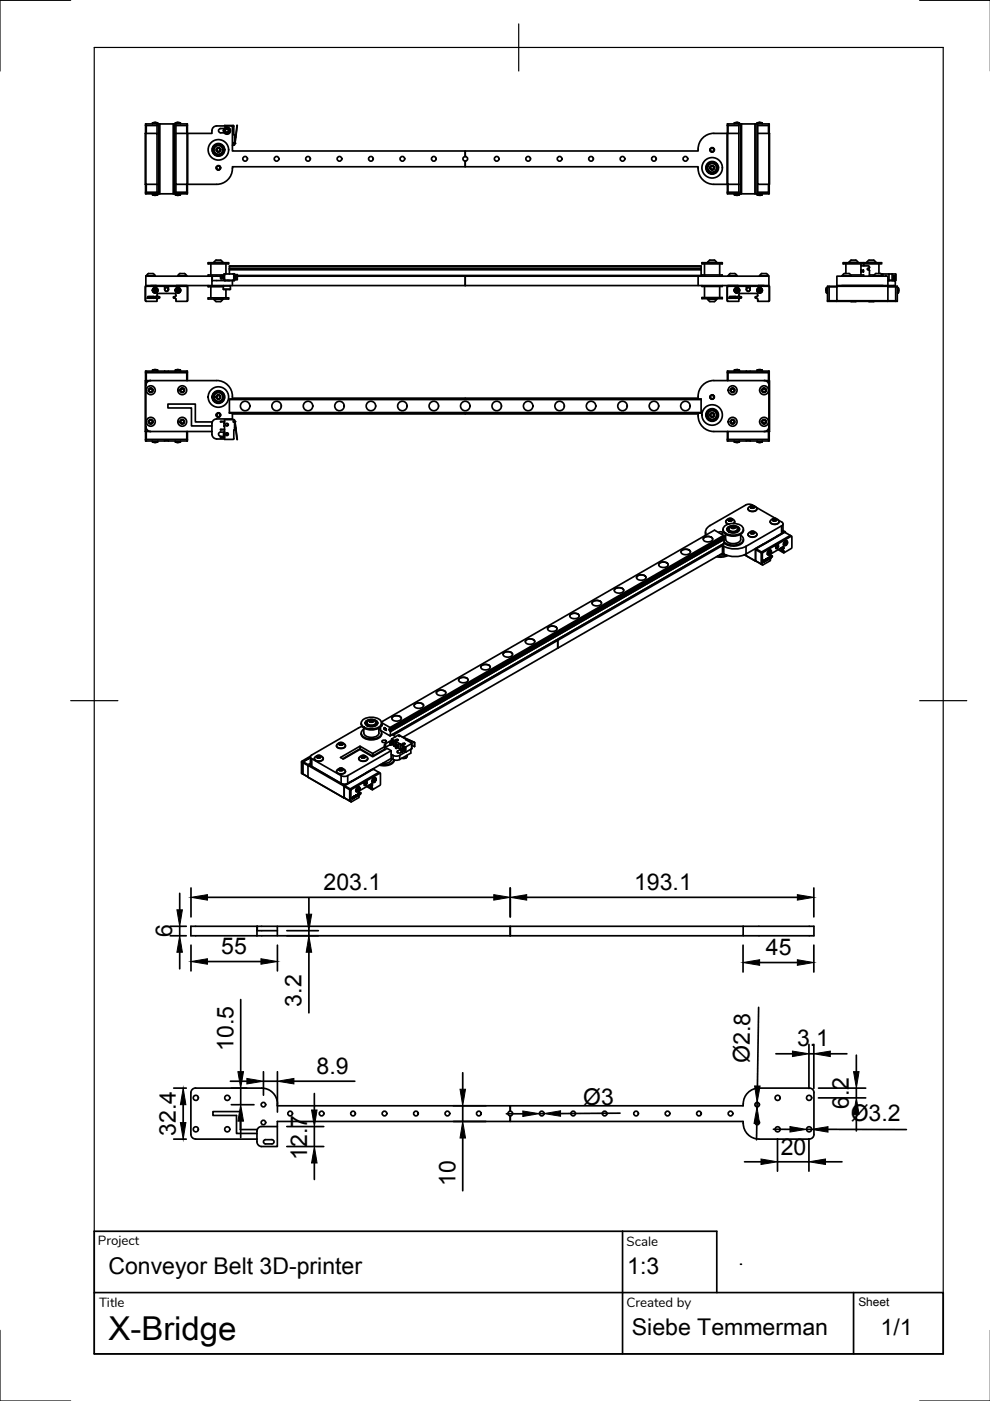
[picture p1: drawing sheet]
<svg xmlns="http://www.w3.org/2000/svg" width="210mm" height="297mm" viewBox="0 0 210 297" stroke-linecap="round" stroke-linejoin="round" font-family="sans-serif">
<defs><g id="words">
<text font-size="7" x="23" y="284">X-Bridge</text>
<g font-size="4.9">
<text x="68.6" y="188.7">203.1</text>
<text x="134.5" y="188.7">193.1</text>
<text x="36.5" y="198.7" transform="rotate(-90 36.5 198.7)">6</text>
<text x="46.9" y="202.3">55</text>
<text x="162.4" y="202.5">45</text>
<text x="63.9" y="213.4" transform="rotate(-90 63.9 213.4)">3.2</text>
<text x="169" y="221.9">3.1</text>
<text x="49.5" y="222.7" transform="rotate(-90 49.5 222.7)">10.5</text>
<text x="67.1" y="227.7">8.9</text>
<text x="158.9" y="225.4" transform="rotate(-89 158.9 225.4)">Ø2.8</text>
<text x="123.7" y="234.3">Ø3</text>
<text x="180" y="235.1" transform="rotate(-90 180 235.1)">6.2</text>
<text x="180.4" y="237.7">Ø3.2</text>
<text x="37.3" y="240.8" transform="rotate(-90 37.3 240.8)">32.4</text>
<text x="65.2" y="245.9" transform="rotate(-90 65.2 245.9)">12.7</text>
<text x="165.5" y="244.8">20</text>
<text x="96.6" y="251.5" transform="rotate(-90 96.6 251.5)">10</text>
<text x="23" y="270.1">Conveyor Belt 3D-printer</text>
<text x="133" y="270.1">1:3</text>
<text x="134" y="283">Siebe Temmerman</text>
<text x="186.7" y="283">1/1</text>
</g>
<g font-size="2.8">
<text x="20.8" y="264">Project</text>
<text x="132.9" y="264.1">Scale</text>
<text x="21" y="277.1">Title</text>
<text x="132.8" y="277.1">Created by</text>
</g>
<text font-size="2.5" x="182" y="276.8">Sheet</text>
</g></defs>
<!-- layer: Visible -->
<g fill="none" stroke="#000" stroke-width=".36">
<path d="M30.9 39.1v2h2.8M30.9 26.6h2.4M30.9 39.1h-.1v-10.8h2.5v10.8M30.9 28.3v10.8h2.4M31 26.3v2M31 39.1v2M32.3 26.1h1.1M32.3 26.1v.2M32.5 26l.5-.1 .4 .2M32.5 26h.1M32.5 26l-.2 .1M33.3 26.3v2"/>
<path d="M33.3 39.1v2M33.4 26.1v.2M33.7 26.3h-2.8v2M33.9 26.3h-.2v14.8M33.9 26.3h2.8M33.9 26.3v14.8M36.7 26.3h.2v14.8h-.2M36.7 26.3v14.8M36.9 26.3h2.8v2M37.2 26.1h1M37.2 26.1v.2M37.3 26.6h2.4"/>
<path d="M37.3 28.3h2.5M37.3 28.3v10.8h2.4v-10.8M37.3 26.3v2M37.3 39.1v2M37.3 26l.5-.1 .4 .2M37.3 26h.1M37.3 26l-.1 .1M38.2 26.1l.1 .2M39.6 26.3v2M39.6 39.1v2M39.7 39.1v2h-2.8M39.8 28.3v10.8h-.1"/>
<path d="M39.8 28.3h5.1a1.2 1.2 0 0 1 1-1.6h3.4v5.3h49.3v1.2M46.6 31.6v.4M46.6 31.6a.35 .35 0 0 0-.5 0 .35 .35 0 0 0 0 .5 .35 .35 0 0 0 .5-.1M46.6 31.6a.39 .39 0 0 0-.5-.1 .39 .39 0 0 0 0 .6 .39 .39 0 0 0 .5-.1M46.7 35.4l-.5-.2 .3 .1 .2 .3-.3 .4-.5-.2v-.4M47.5 27.2h-.7a.46 .46 0 0 0-.5 .5 .46 .46 0 0 0 .5 .5h.7M47.7 26.7h.5M49.3 35.7a3.3 3.3 0 0 1-3.4 3.4h-6.1M49.4 26.6l-1.8 .1M49.4 26.6l.2 .2M49.6 26.8v1.7l.1 .2M49.7 30.4l.6-3.8-.6 3.8"/>
<path d="M49.7 28.7v1.9l-.4 .2M49.7 28.8l.3 .1-.1 .2-.2 .1M49.7 28.7h.1M98.6 34.2v1.2h-49.3v.4M98.6 34.2v1.2h49.4v.4M98.6 33.2a.5 .5 0 0 0-.5 .5 .5 .5 0 0 0 .5 .5M98.6 33.2a.5 .5 0 0 1 .5 .5 .5 .5 0 0 1-.5 .5M148 35.7a3.3 3.3 0 0 0 3.4 3.4h2.9M151.2 31.5l.2 .5-.4 .2-.4-.2-.1-.4M151.2 31.5l-.3-.1 .5 .1M151.3 35.4v.4M151.3 35.4a.36 .36 0 0 0-.6 0 .36 .36 0 0 0 .1 .5 .36 .36 0 0 0 .5-.1"/>
<path d="M151.3 35.4a.39 .39 0 0 0-.6-.1 .39 .39 0 0 0 0 .6 .39 .39 0 0 0 .6-.1M151.3 28.3h2.9M151.4 28.3a3.4 3.4 0 0 0-3.4 3.7h-49.4v1.2M154.2 28.3h2.5v10.8M154.2 28.3v10.8M154.2 39.1v2h2.8M154.2 26.6h2.5M154.3 28.3v10.8h2.4M154.3 26.3v2M154.3 39.1v2M155.7 26.1h1.1M155.7 26.1v.2"/>
<path d="M155.8 26l.5-.1 .5 .2M155.8 26h.1M155.8 26l-.1 .1M156.7 26.3v2M156.7 39.1v2M156.8 26.1v.2M157 26.3h-2.8v2M157.2 26.3h-.2v14.8M157.2 26.3h2.9M157.2 26.3v14.8M160.1 26.3h.2v14.8h-.2M160.1 26.3v14.8"/>
<path d="M160.3 26.3h2.8v2M160.5 26.1h1.1M160.5 26.1v.2M160.7 26.6h2.4M160.7 28.3h2.5v10.8h-.2M160.7 28.3v10.8h2.3v-10.8M160.7 26.3v2M160.7 39.1v2M160.7 26l.5-.1 .4 .2M160.7 26h.1M160.7 26l-.2 .1M161.6 26.1v.2"/>
<path d="M162.9 26.3v2M162.9 39.1v2M163.1 39.1v2h-2.8M30.9 40.8h2.4M31 58.5h1.9M31 58.5v.1M31 58.5a1.2 1.2 0 0 1 1.9 0M32.3 41.1v.2M32.3 41.3h1.1M32.3 41.3l.5 .1 .5-.1M32.9 58.5v.1M33.3 41.3h.1"/>
<path d="M33.4 41.3h-.1M33.4 41.1v.2M33.7 41.1h.2M33.9 41.1h2.8M37.2 41.1v.2M37.2 41.3h1M37.2 41.3l.4 .1 .5-.1M37.3 40.8h2.4M37.7 58.5h1.9M37.7 58.5v.1M37.7 58.5a1.2 1.2 0 0 1 1.9 0M38.1 41.3h.1"/>
<path d="M38.2 41.3h-.1M38.3 41.1l-.1 .2M39.6 58.5v.1M44.1 55.7h4.4v.3h-4.4zM44.7 56v2.3M44.9 59.5v-.9h-14v1.9M44.9 58.6h.1M45.8 55.1h1M45.8 55.2l-.4 .4M46.8 58.6h-1.8l-.1 .6M46.8 55.2l.5 .4M47.2 55.6l-1.8 .1"/>
<path d="M47.2 55.6v.1M47.5 59.1v.3h2.2v-1.3h-.1v1.3M47.5 58.3h-3.4v.3M47.6 58.4l-.8 .1 .1 .6h.7M47.6 58.1v1.3M47.7 59.4v.1M47.7 59.5h-2.8v1M47.9 56v2.1M48.2 59.4l-.5 .1M48.2 59.5h1.1M48.2 59.4v.1M48.5 59.4v.1"/>
<path d="M48.6 56.9v.3M48.6 56.9v-.5h100.1v.5M48.6 57.2v.9M48.6 56.5h100.1M48.6 56.9h100.1M48.6 57.2h100.1M49.3 59.4v1.1M49.4 58.1h.3M49.4 59.4h.3M49.6 58.1h-2.1v.3M49.7 58.2h.5v1.1M49.7 58.4l.3 .1v.5l-.3 .1"/>
<path d="M50.2 58.2l.1 1.1h-.6M50.3 58.6h48.3v1.9M50.3 58.4h98.4M148 58.6h-49.4v1.9M148.7 56.9v.3M148.7 57.2v1.2M148.7 58.4v.2M148.8 58.6v-.3h4.3v.3M148.8 55.7h4.3v.3h-4.3zM149.4 56v2.3M150 55.7h1.9M150.5 55.1h1"/>
<path d="M150.5 55.2l-.4 .4M151.5 55.2l.4 .4M152.6 56v2.3M154.2 40.8h2.5M155.7 41.1v.2M155.7 41.3h1.1M155.7 41.3l.4 .1 .5-.1M155.8 58h-.1a1.09 1.09 0 0 0-1.3 .5M155.8 58l.5 .5M156.3 58.5l-1.9 .1M156.3 58.5v.1M156.6 41.3h.1"/>
<path d="M156.8 41.3h-.2M156.8 41.1v.2M157 41.1h.2M157.2 41.1h2.9M160.5 41.1v.2M160.5 41.3h1.1M160.5 41.3l.5 .1 .5-.1M160.7 40.8h2.4M161 58.5h1.9M161 58.5v.1M161.5 41.3h.1M161.5 58h1"/>
<path d="M161.5 58l-.4 .5M161.6 41.3h-.1M161.6 41.1v.2M162.5 58l.5 .5M162.9 58.5v.1M178.6 58.5h1.9M178.6 58.5v.1M178.8 55.7h8.1v.3h-8.1zM179.3 56v2M180 55.7h1.9M180.4 58.3h2.7v.3M180.4 55.1h1"/>
<path d="M180.5 58.5v.1M180.5 55.2l-.5 .4M180.5 58.4a1.24 1.24 0 0 0-1.9 .1M181.5 55.1l.4 .5M182.5 57.2h.3l-.2 .1v.3l.2 .1h-.3M182.5 56.4h1.7l.2 .3-.2 .2M182.5 56v2.3M183 57.3l.1-.1v.5zM183.1 55.7l.1 .7M184.1 56.9l-.2 .1 .3 .2M184.2 57.2h.1M184.2 57.2l.2 .1-.1 1.1-.1 .2"/>
<path d="M184.2 56.9h-.1M184.2 55.2l-.4 .4M184.3 55.1h1M184.3 58.3h1M185.2 58.5v.1M185.2 55.2l.5 .4M185.7 55.6l-1.9 .1M185.7 55.6v.1M186.4 56v2M186.8 58.1h.3M187.1 58.4a1.25 1.25 0 0 0-1.7-.1l-.1 .2M187.8 58.6v-.2l.1 .2"/>
<path d="M187.8 58.5h.1M188.3 59.4h1.6v-1.3h-.8v1.3M188.3 59.5h1.5v1h-1.5M188.4 59.4v.1M188.5 59.4l-.1 .1M188.5 59.4v.1M188.5 58.1h-1.4v.5l-1.9-.1M189.1 58.1h-.6v1.3M189.2 59.4v.1M189.4 59.4v.1M189.5 58.4l.1 .7zM189.5 59h.1"/>
<path d="M189.5 58.5h.1M189.5 59.4v.1M189.6 59.4v.1M189.7 59.4v.1M189.8 59.4h.1M189.9 58.2v1.1M30.9 79h8.8M31 63.9l-.2-.1v-3.1l.1-.2h8.8l.1 .2v3.1l-.2 .1M31 78.7v2M31.3 63.2h.1M31.4 62.9l.2 .1 .1-.1-.1 .3h-.1v-.1l-.2 .1M31.5 62.9h-.2v.3"/>
<path d="M31.5 62.9h.1M31.7 63.2v-.3h.2l-.1 .3M31.7 63.2h.1M31.9 62.9h.1M31.9 62.9l.1 .3 .1-.1 .1 .1 .2-.3M31.9 60.5h66.7M32.3 78.5h1.1M32.3 78.5l.5-.2 .6 .2M32.3 78.5v.2M32.4 62.9h-.1l-.1 .2 .1-.2h-.2l-.1 .2v-.2M32.4 62.9h.1M32.4 63.2h.1"/>
<path d="M32.5 61.5h.3v-.3h.2v.3h.3v.1h-.3v.4h-.2v-.4h-.3zM32.6 62.9l-.1 .3h-.1M32.6 62.9h-.2v.3M32.6 62.9h.1M32.6 63.2h.1M33 62.9l-.1 .3-.2-.2v.2h-.1M33 63.2h.1M33 62.9h-.1v.2l-.3-.2v.3M33 62.9h.1M33.3 62.7l.2-.5h3.6l.2 .5M33.3 62.7l.6 .3v.1l-.2 .1M33.4 78.5v.2"/>
<path d="M33.7 63.2l-.4 .2M34.9 61.4v-.7h-3.9l-.1 .1v3l.1 .1h2.3v-.5M34.9 60.7h4.7l.1 .1v3l-.1 .1h-2.3v-.5l-.4-.2M34.9 78.7h4.8v2M34.9 78.7h-4v2M34.9 78.7v.2h.8v-.2M34.9 61.4a.39 .39 0 0 0 .4 .4 .39 .39 0 0 0 .4-.4M35.7 60.7v.7M37.2 78.5h1M37.2 78.5l.4-.2 .6 .2M37.2 78.5v.2M37.3 62.7l-.5 .3v.1l.2 .1"/>
<path d="M37.3 62.7h.1M37.3 61.5h.3v-.3h.2v.3h.3v.1h-.3v.4h-.2v-.4h-.3zM38.2 78.5l.1 .2M39.6 78.7v2M44.1 63.1h4.4v.3h-4.4zM44.1 60.5v.3h3.2M44.7 60.8v2.3M45.3 63.4l.5 .5M45.4 63.5h1.8M45.4 63.4v.1M45.8 64h1M47.2 63.4l-.4 .5"/>
<path d="M47.2 63.4v.1M47.3 60.6h1.6M47.3 61.3h1.6M47.3 60.6v.7M47.4 60.5l-.1 .1M47.9 61.4v1.7M48.8 60.5l.1 .1M48.9 60.6v.7M98.6 60.5h63.4M148 60.5v-1.9h15v1.9M148.8 63.1h4.3v.2h-4.3zM148.8 60.5v.2h4.3v-.2"/>
<path d="M149.4 60.7v2.4M150 63.4l1.9 .1zM150 63.4l.5 .5M150.5 64h1M150.5 63.3l.1 .1M150.7 63.3l-.1 .1 .4-.1M151.4 63.3h.1M151.5 63.4h-.2M151.5 63.3l-.5 .1M151.5 63.4h.1M151.5 63.4h-.1M151.9 63.4l-.4 .5"/>
<path d="M152.6 60.7v2.4M154.2 79h8.9M154.3 63.9l-.1-.1v-3.1l.1-.2h8.7l.2 .2v3.1l-.3 .1M154.3 78.7v2M154.6 63.2h.1M154.7 62.9h.3M154.7 62.9l-.1 .3M154.9 63.2l-.2-.1v.1h-.1M154.9 63.2h.1M155 62.9v.3h-.2M155.1 62.9h-.1M155.1 63.2h-.1"/>
<path d="M155.1 62.9h.1v.3h-.2zM155.3 62.9h.1v.2v-.2h.2v.2v-.2h.2l-.2 .3-.1-.1-.2 .1zM155.7 78.5h1.1M155.7 78.5l.4-.2 .7 .2M155.7 78.5v.2M155.7 63.2h.2l.1-.3h-.2v.3M155.8 63.2h.1M155.8 61.5h.3v-.3h.2v.3h.3v.1h-.3v.4h-.2v-.4h-.3zM156 63.2h-.1M156.3 62.9h.1M156.3 62.9l-.1 .2-.2-.2-.1 .3M156.3 62.9v.3l-.2-.2-.1 .2h-.1"/>
<path d="M156.3 63.2h.1M156.7 62.7l.2 .2M156.8 78.5v.2M156.9 62.9l.3 .1v.1l-.2 .1M156.9 63.2h.1M156.9 63.2h-.1M158.2 61.4v-.7h-3.9l-.1 .1v3l.1 .1h2.4v-.5l.1-.2M158.2 60.7h4.7l.2 .1v3l-.2 .1h-2.2l-.1-.5-.3-.2M158.2 78.7h4.9v2M158.2 78.7h-4v2M158.2 78.7v.2h.8v-.2M158.3 61.4a.39 .39 0 0 0 .4 .4 .39 .39 0 0 0 .3-.4"/>
<path d="M159 60.7v.7M160.5 78.5h1.1M160.5 78.5l.5-.2 .6 .2M160.5 78.5v.2M160.6 62.7l.1-.3-.2-.2h-3.7l-.1 .2v.3M160.6 62.7l-.5 .3v.1l.2 .1M160.7 61.5h.3v-.3h.1v.3h.4v.1h-.4v.4h-.1v-.4h-.3zM161.6 78.5v.2M162.9 78.7v2M175.2 61v1.1M175.2 61l-.1 .4 .1 .7M175.2 61h.3"/>
<path d="M175.2 62.1h.3M175.5 60.7h.3v3.2h-.3zM175.5 60.8h1.9M175.5 63.8h1.9v.1M175.8 63.9h14.1M177.4 60.5v-1.9h10.9v1.9M177.4 60.5v.2h-1.6M177.4 60.5h10.9M180.4 63.9h.1M180.4 64h1M181.6 63.9h-.1M184.2 63.9h.1"/>
<path d="M184.3 64h1M185.3 63.9h.1M188.3 60.5v.2h1.6M188.3 60.6h1.3M188.3 60.8h1.9M189.5 60.5l.1 .2M189.9 60.7h.3v3.2h-.3zM190.2 63.8h-12.8v-3.1h10.9v3.2M190.2 61h.3M190.5 61v1.1M190.5 61l.1 .4-.1 .7M190.5 62.1h-.3"/>
<path d="M30.9 91.5v2h4.8M30.9 93.2h8.8M30.9 80.7h-.1v10.8h1.1M30.9 90.5a1.01 1.01 0 0 0 1.1 1M31 91.5v2M31.9 80.7h-1v10.8M31.9 80.7h14a3.4 3.4 0 0 1 3.4 3.7h49.3v.2v-.2h49.4a3.4 3.4 0 0 1 3.4-3.7h11.6M31.9 91.5h13M32 80.7a1.01 1.01 0 0 0-1.1 1M32.3 93.5v.2M32.3 93.7h1.1M32.3 93.7l.5 .1 .6-.1"/>
<path d="M33.4 93.5v.2M34.9 93.5v-.2h.8v.2M35.6 85.7h5.8v3.8h3.6l-.1 .8h-4.3v-3.8h-5zM37.2 93.5v.2M37.2 93.7h1M37.2 93.7l.4 .1 .6-.1M38.3 93.5l-.1 .2M39.6 91.5v2M39.7 91.5v2h-4M44.9 90.3v1.8a1.01 1.01 0 0 0 1 1h1.7M46.7 87.8l-.5-.2 .3 .1 .2 .3-.3 .4-.5-.1v-.5M46.8 92.5h.8"/>
<path d="M46.9 92.7l-.1 .1h.8M46.9 91l-.1 .1h.8M46.9 89.3l-.1 .1h.8M47.5 92.3l.1 .1M47.5 91.8v.5M47.5 91.6l-.1 .5 .1 .4M47.5 91.8l.1-.2h-.8a.44 .44 0 0 0-.5 .5 .44 .44 0 0 0 .5 .4M47.5 92.4h.1M47.5 91.7h.1M47.5 90.4h.1M47.5 89.8h.1M47.6 91.7l-.1 .6"/>
<path d="M47.6 89.7v.7M47.6 90.4v1.3M47.6 92.4l.1 .8h1.7M47.6 92.7l-.7 .1M47.6 91l-.7 .1M47.6 89.3l-.7 .1M47.6 92.4h-.1l.1 .1M47.6 89h2.1v2l-.1 .2M47.7 88.9l-.1 .9M48.6 84.6h100.1v3h-100.1zM48.6 84.7h100.1M48.6 87.5h100.1"/>
<path d="M49.3 88.8h-3.4a1.01 1.01 0 0 0-.9 .7M49.6 91.3v1.7M49.6 93l-.2 .2M49.7 90.6l.2 .1M49.8 91l-.1 .1M49.8 89.3l.5 3.9-.6-3.8M50 90.7l-.1 .2h-.2M151.4 84l-.5-.2 .3 .1 .2 .2-.1 .3-.3 .2-.4-.2-.1-.4M154.2 91.5v2h4.8M154.2 93.2h8.9M154.3 91.5v2M155.7 93.5v.2"/>
<path d="M155.7 93.7h1.1M155.7 93.7l.4 .1 .7-.1M156.8 93.5v.2M158.2 93.5v-.2h.8v.2M160.5 93.5v.2M160.5 93.7h1.1M160.5 93.7l.5 .1 .6-.1M161.6 93.5v.2M162 80.7a1.01 1.01 0 0 1 1 1M162.9 91.5v2M163 90.5a1.01 1.01 0 0 1-1 1M163 80.7h.2v10.8h-11.9a3.4 3.4 0 0 1-3.3-3.7h-49.4v-.2v.2h-49.3v1.2"/>
<path d="M163 80.7v10.8M163.1 91.5v2h-4.1M139.7 119.7a1.16 1.16 0 0 1 2 0M139.7 119.5a1.25 1.25 0 0 1 2 .2 1.16 1.16 0 0 1-2 0zM144.4 117a1.16 1.16 0 0 1 2 0M144.5 116.8a1.25 1.25 0 0 1 1.9 .2 1.16 1.16 0 0 1-2 0zM149.1 114.3a1.16 1.16 0 0 1 2 0M149.2 114.1a1.25 1.25 0 0 1 1.9 .2 1.16 1.16 0 0 1-2 0zM149.6 112.8v.7M152.3 112.9l.7-.1 .2 .3-.2 .1M153.2 115.7l-34.9 20.1v1.6M153.3 112.2a1.5 1.5 0 0 0 1.6 1.4 2.62 2.62 0 0 0 2.7-.8v-.4"/>
<path d="M153.4 114.1l-70.7 40.8M153.4 113.9l-.1 .2-.1-.1M153.4 113.5l-70.7 40.7M153.4 114.2l.1 1M153.5 117.5l-.3-.2-34.9 20.1M153.5 115.8l-.3-.1v1.6M153.5 117.5a5.2 5.2 0 0 0 4.7 0M153.5 115.8a5.2 5.2 0 0 0 4.7 0M153.5 113.9l-70.7 40.7M153.5 111.7a3.1 3.1 0 0 1 3.9 0l.2 .3a1.76 1.76 0 0 1-2.1 1.5 1.76 1.76 0 0 1-2.2-1.5zM153.5 113.9l-.1-.4-1.9-1.1-70.6 40.7M153.5 115.2l-.1 .1"/>
<path d="M153.5 115.2l-70.8 40.8M153.5 113.7l-70.7 40.7M153.5 113.9h.1M153.5 117.5l-.9 .1M153.8 113.3v1M153.9 113.5l-.4 .3M153.9 110.6v.3l.5 .2M154 117.7l-1.1 .2h-.7M154.2 111.9a1.66 1.66 0 0 1 2.6 .3 1.55 1.55 0 0 1-2.7 0zM154.3 117.8l-1.4 .3-1-.1M154.4 110.1l.5-.1 .3 .2-.5 .2zM154.5 110l.4-.1 .4 .4-.6 .2-.4-.2z"/>
<path d="M154.5 112.2a1.06 1.06 0 0 0 .9 .6 1.06 1.06 0 0 0 1-.6M154.5 112.1v.2M154.5 111.7l-.4 .6M154.5 112.1a.96 .96 0 0 0 1.5 .6l.3-.2 .1-.4M154.5 110.1v.3h.5M154.5 111.7h.1M154.6 112l-.1 .2a1.14 1.14 0 0 0 1.9 0l-.1-.2M154.6 112a1.05 1.05 0 0 1 1.7 0M154.9 110a.19 .19 0 0 1 .3 .1 .19 .19 0 0 1-.1 .3M154.9 110l-.4 .1-.1 .2 .2 .1M154.9 110v.3M155.1 111.6l.5-.1 .3 .4-.6 .2-.3-.2z"/>
<path d="M155.2 111.6v.4h.5M155.2 111.5a.91 .91 0 0 0-1 .8 1.52 1.52 0 0 0 2.5 0 .91 .91 0 0 0-1-.8M155.5 111l.2-.2a.89 .89 0 0 0-.6-.9 .89 .89 0 0 0-1 .3l-.2 .5 .6 .4M155.6 111.6l.2 .1-.1 .2M155.6 111.6h-.4l-.1 .3 .1 .1M155.6 111.6v.3M155.6 111.6h-.4l-.1 .2 .3 .2 .3-.1M155.8 110.6l-.2 .4M156.3 111.7l.5 .6M156.4 112.1v.2M157 113.3l.1 1a1.92 1.92 0 0 1-3.2 .3v-.3M157.1 113.5a.93 .93 0 0 1 .5 1 .93 .93 0 0 1-.7 .8 3.2 3.2 0 0 1-3.4-.4"/>
<path d="M157.6 112.2v.2M157.6 114.3v.3M157.6 114.6a1.95 1.95 0 0 1-2.2 1.2 2.63 2.63 0 0 1-1.9-.7M158.6 113.3a1.06 1.06 0 0 0 .9 .6 1.06 1.06 0 0 0 1-.5M158.6 107.9a1.06 1.06 0 0 0 .9 .6 1.06 1.06 0 0 0 1-.6M158.8 112.9a.99 .99 0 0 1 1.7 .4 1.14 1.14 0 0 1-1.9 0zM158.8 107.5a.99 .99 0 0 1 1.7 .4 1.14 1.14 0 0 1-1.9 0zM159.2 112.7l.5-.1 .3 .4-.6 .2-.3-.2zM159.2 107.3l.5-.1 .3 .4-.6 .2-.3-.2zM159.3 112.8v.3h.4M159.3 107.7h.4M159.3 107.3v.3"/>
<path d="M159.3 112.8l.3-.1 .3 .2M159.3 112.8v.3h.5M159.3 107.3h.3l.3 .1M159.3 107.3v.3h.5M159.6 112.7l.3 .2M159.6 112.7l-.3 .1-.1 .2 .1 .1M159.6 107.3l.3 .1M159.6 107.3l-.4 .1v.2l.1 .1M159.6 107.3v.3M159.6 112.7v.3M159.7 107.2l-.2-.1a1.57 1.57 0 0 0-1.4 0l-7.6 4.3a1.45 1.45 0 0 0-.7 2M159.9 112.9l-.1 .2"/>
<path d="M159.9 107.4l-.1 .3M159.9 107.4l-.1 .2M160.1 116.4h.1M160.2 118.9l-2.3-1.3 2.4 1.4M160.2 116.5l.1-.1 1.4 .8M160.2 118.9l.1 .1M160.3 119l1.1 .6M160.3 107.6l4.1 2.3M160.5 107.9h.1M160.5 113.3v.1M161.4 119.6l.2 .1M161.6 117.3l-1.4-.8v2.4l1.2 .7"/>
<path d="M161.9 119.2l.1-.1zM161.9 119.1v.1M161.9 118.8l.1 .1M162 118.9l-.1 .2M162 119.1h.1M162 118.9v.1zM162 118.8v.1M162 118.8h.1M162.1 118.8l-.2 .1M162.1 118.8h.1M162.1 119l-.1 .1M162.1 118.9v.1"/>
<path d="M162.1 118.9h-.1h.1M162.1 119h.1M162.1 119h-.1M162.2 118.7l-.1 .3 .1-.2M162.2 119h.1M162.2 118.7h.1M162.2 118.9v.1M162.2 118.7l-.1 .1M162.2 118.9h.1M162.3 118.9v-.3v.3M162.3 118.9h.1M162.3 118.7l-.1 .2"/>
<path d="M162.3 118.6h.1M162.3 118.6l-.1 .1M162.4 118.6v.3M162.5 118.5l-.1 .1M162.5 118.5h.1M162.5 118.5v.2M162.5 118.6l-.1 .2 .1-.2v.2M162.6 118.5v.2M162.6 118.5h-.1M162.6 118.5h.1M162.6 118.5v.2v-.2M162.7 118.4l-.2 .4z"/>
<path d="M162.7 117.5l.2 .2M162.7 117.6h.1M162.7 118.6v.1M162.7 118.4h.1M162.7 118.4l-.1 .1M162.7 118.6h.1M162.8 118.4l-.1 .2M162.8 118.6v-.2v.2M162.8 118.6h.1M162.8 118.3h.1M162.8 118.3v.1M162.9 118.3l-.1 .1"/>
<path d="M162.9 118.5l-.1 .1M162.9 118.5h.1M162.9 118.3h.1M162.9 118.3l-.1 .3M162.9 118.3v.2M162.9 118.2l.1 .2v-.2l-.1 .1M163 116.9l.2-.2 .3 .1a.59 .59 0 0 1-.6 .8zM163 118.5l-.1-.2v.2M163.1 118.2l-.1 .2M163.1 117.3l.1 .1M163.1 118.2l-.1 .3 .1-.3M163.1 118.4h.1"/>
<path d="M163.1 118.1v.1M163.2 116.9l.1-.1v.3l.2-.1-.3 .6v-.2h-.3l.3-.2zM163.2 118.2h-.1M163.2 118.1l-.1 .1M163.2 118.3l-.1 .1M163.2 118.3v.1M163.2 117.5h.1M163.2 117.1h.1M163.2 117.2l.1 .1M163.3 110.6v.1M163.3 116.6l.2 .1M163.3 117.8l.3 .1-.1 .1"/>
<path d="M163.3 117.7l.4 .2M163.3 117.9h.1M163.4 117.9h.1M163.4 117.9l.1 .1M163.4 117.1h.1M163.4 116.7a.54 .54 0 0 0-.6 .2 .54 .54 0 0 0 .1 .7M163.5 118.2l-.1 .3M163.5 110.2a.99 .99 0 0 1 1.7 .4 1.14 1.14 0 0 1-1.9 0zM163.6 118.2h-.1M163.6 117.9h.2l-.2 .2M163.9 110l.5-.1 .3 .4-.6 .2-.3-.2zM164 110.1v.3"/>
<path d="M164 110v.3h.5M164.3 110l.3 .2M164.3 110l-.3 .1-.1 .2 .6 .1M164.3 110v.3M164.3 110h-.3M164.3 110l.3 .1M164.5 115.8l.2-.2 .2 .1-.1 .4-.3 .2M164.6 110.2l-.1 .2M164.6 110.1l-.1 .2M164.8 115.6v.3l-.3 .3M164.8 113.7l-4.5 2.6-.1 2.6 .1 .1M164.9 115.7l-.1 .4-.3 .2"/>
<path d="M164.9 115.2l-.5 .3 .1 .1M165 116.5l1.2 .7M165 115.3v.7l-.2 .3h-.3v-.7l-2.8 1.6-.1 2.5 1.7-.8v-.4M165 115.3l2.9-1.6v2.4l-1.7 1.1v-.4h-.2M165 115.3l-.1-.1v.6M165 110.3l.7 .4M165.1 116.5l.7 .4M165.2 110.6a1.04 1.04 0 0 1-.9 .6 1.04 1.04 0 0 1-1-.5M165.4 116.3l.5 .3M165.7 113.1l-7.5 4.4M165.7 111.5l-7.5 4.3M165.7 110.7l.3 .4-.3 .4"/>
<path d="M165.9 116.6l.3-.4-.1-.3-2.6 1.5-.2 .5M165.9 116.6l-.1 .2h.2M166 112.5l.4 .2M166 116.8h.1M166 111.1v1.6M166 112.7l-.3 .4M166 115.9l.2 .1M166.1 115.6l.2 .1M166.1 115.6h.1M166.4 114.9l.2-.1h.3a.59 .59 0 0 1-.6 .8zM166.5 115.3l.1 .1M166.5 112.9l-.1-.2-1.5 1"/>
<path d="M166.6 114.9h.1l.1 .3 .1-.2-.3 .6v-.2l-.3 .1 .3-.3zM166.6 115.5h.1M166.6 115.1l.2 .1M166.6 115.2l.2 .1M166.7 114.6l.2 .2M166.7 114.6h.1M166.8 115.1h.1M166.9 114.7a.54 .54 0 0 0-.7 .3 .54 .54 0 0 0 .1 .7M167.6 113.5l-6.1 3.5-.1 2.6 .3 .2M167.6 113.5l-1.2-.7-6.1 3.6M167.6 113.5l.2 .2M106.7 138.7a1.16 1.16 0 0 1 2 0"/>
<path d="M106.7 138.5a1.25 1.25 0 0 1 2 .2 1.16 1.16 0 0 1-2 0zM111.4 136a1.16 1.16 0 0 1 2 0M111.5 135.8a1.25 1.25 0 0 1 1.9 .2 1.16 1.16 0 0 1-2 0zM116.1 133.3a1.16 1.16 0 0 1 2 0M116.2 133.1a1.25 1.25 0 0 1 1.9 .2 1.16 1.16 0 0 1-2 0zM118.3 137.4v-1.6l-.3-.2 .3 .2-34.9 20.1 .5 .3M118.3 137.4l-32.9 18.9M120.8 130.6a1.16 1.16 0 0 1 2 0M120.9 130.4a1.25 1.25 0 0 1 1.9 .2 1.16 1.16 0 0 1-2 0zM125.5 127.9a1.16 1.16 0 0 1 2 0M125.6 127.7a1.25 1.25 0 0 1 1.9 .2 1.16 1.16 0 0 1-2 0zM130.2 125.2a1.16 1.16 0 0 1 2 0"/>
<path d="M130.3 125a1.25 1.25 0 0 1 1.9 .2 1.16 1.16 0 0 1-2 0zM135 122.5a1.16 1.16 0 0 1 2 0M135 122.2a1.25 1.25 0 0 1 2 .2 1.16 1.16 0 0 1-2 0zM71.4 158.1a1.03 1.03 0 0 0 .9 .6 1.03 1.03 0 0 0 .9-.6M71.6 157.7a.99 .99 0 0 1 1.6 .4 1.14 1.14 0 0 1-1.8 0zM71.9 157.7l.5-.2 .3 .3-.5 .1zM71.9 157.5l.5-.1 .4 .4-.6 .2-.4-.2zM72 157.9h.5M72 157.6v.3M72.4 157.5v.1a.18 .18 0 0 1 .3 .1 .18 .18 0 0 1-.1 .2M72.4 157.5l-.4 .1v.3M72.4 157.5v.3"/>
<path d="M76.3 158.2l-4.1 2.4 .6 .3 3.5-2 2.7 1.6 3.1-1.8 .8 .5M76.3 158.8l-3.6 2.1M76.6 153.3v.2M76.6 155.4v.2M76.6 155.6a1.91 1.91 0 0 0 2.2 1.3 1.91 1.91 0 0 0 2.1-1.3M76.6 153.5a1.91 1.91 0 0 0 2.2 1.3 1.91 1.91 0 0 0 2.1-1.3M76.8 154l-10.7 6.1M76.8 152.8a3.1 3.1 0 0 1 3.9 0l.2 .3a1.76 1.76 0 0 1-2.1 1.4 1.76 1.76 0 0 1-2.2-1.4zM77.1 154.4v1M77.1 154.6a.91 .91 0 0 0-.5 .9 .91 .91 0 0 0 .6 .8 2.88 2.88 0 0 0 3.7-.7l-.2-.7-.3-.3M77.2 155.4a1.92 1.92 0 0 0 3.1 .3v-.3M77.5 153a1.66 1.66 0 0 1 2.6 .3 1.55 1.55 0 0 1-2.7 0z"/>
<path d="M77.8 153.3a1.04 1.04 0 0 0 .9 .5 1.04 1.04 0 0 0 1-.5M77.8 153.2v.1M77.8 152.8l-.4 .5M77.8 153.2a.96 .96 0 0 0 1.5 .6l.3-.2 .1-.4M77.8 152.8h.1M78 152.9a.99 .99 0 0 1 1.7 .4 1.14 1.14 0 0 1-1.9 0zM78.4 152.8l.5-.2 .2 .3-.5 .2zM78.4 152.7l.5-.1 .3 .3-.6 .2-.3-.2zM78.5 152.6a.91 .91 0 0 0-1 .8 1.52 1.52 0 0 0 2.5 0 .91 .91 0 0 0-1-.8M78.8 152.7h.1a.17 .17 0 0 1 .2 .1 .17 .17 0 0 1-.1 .2h-.5v-.3M78.8 152.7h-.3l-.1 .2 .1 .1M78.8 152.7v.3"/>
<path d="M79 159.8l2.5-1.5v.6l-2.5 1.4zM79 159.8l-2.7-1.6v.6l2.7 1.5M79.6 152.8h.1M79.7 152.8l.4 .5M79.7 153.2v.1M80.3 154.4v1M80.5 154.2l.2 .1M80.7 154.1l.1 .8 1.9 1.1 .1-.9-.1-.2M80.9 153.8l.1-.1-.1 .1M80.9 153.2l1.8 1 .1 .4M80.9 153.3v.2M80.9 155.4v.2"/>
<path d="M80.9 153.6l.1 .2-.1 .1M81 157.1l.6-.2 .3 .3-.6 .2zM81 153.8h-.2M81.5 154.3v.3v-.3l.2 .1M81.5 154.3l.1 .2M81.5 154.5l.2 .2M81.6 158.9h.1M81.7 154.7l-.2-.1 .2 .1M81.8 158.4l-.2 .2M81.8 157.7l-.3 .2 .1 .4M81.8 154.5h.1M81.8 154.5l.1 .3"/>
<path d="M81.9 154.5v.3v-.3M81.9 154.8h.1M82.7 154.7l-.2-.1 .1 .2M82.7 157.5l.1 .1M82.7 154.7h.1M82.8 157.4v.6l-1.1 .4M82.8 154.6l-.1 .1M82.8 158h.1M82.8 154.6h.1M82.8 157.4l.6-.3v.6l-.6 .3v-.4M83 157.4l.1 .3-.2 .1zM83 157.6l.1-.2-.2 .4"/>
<path d="M83 156.7v.5M83 156.9l-1.3 .8M83.1 156.6v.1M83.1 156.7l1.5-.9 1.4 .9M83.1 156.7l.4 .3M83.1 152.3a1.16 1.16 0 0 1 2 0M83.1 157.8l.4 .3M83.2 152.1a1.25 1.25 0 0 1 1.9 .2 1.16 1.16 0 0 1-2 0zM83.4 157.1l-.6 .5M83.5 158.1v.1M83.5 158.2l.4 .2M83.5 157.1l.4 .2"/>
<path d="M83.5 157h.1M83.5 157v1.1M83.5 157v.1M83.6 157h.1M83.9 158.2h.1M83.9 157.3h.1M83.9 156.8l.5 .1-.5 .1zM84 158.1l-.1 .5M84 158.7h.1M84 157.3h.1M84 157.3l1 .5M84 158.1l.5-.3v.6l-.5 .3v-.5"/>
<path d="M84.1 158.4h.1M84.2 158.1l.1 .3-.2 .1zM84.3 158.1l-.2 .4M84.3 158.5l.6 .4-.7 .4 .1 .3 .5 .1 .8-.5M84.5 157.8l-.5 .4M84.6 156.1h.3M84.6 156v.1M84.6 156h.3zM84.8 156v.1M84.9 157.8v1.1M84.9 157.9l.6 .2M84.9 159l.2 .1"/>
<path d="M85 157.8h-.1M85.1 158.9h.1M85.2 156.2l2.7 1.2v.9M85.2 159.4h.1M85.2 158.8l-.1 .5M85.2 158.8l.5-.3v.6l-.5 .3v-.5M85.2 159.2h.1M85.3 159.3v.1M85.4 157.6l.5 .1-.5 .1zM85.4 158.8l.1 .3-.2 .1zM85.5 159.3h.1M85.4 159.3h.1"/>
<path d="M85.4 156.3l2.5 1.1v.9M85.5 158.8l-.2 .4M85.5 159.2l.5 .3M85.7 158.5l-.5 .4M85.9 159.5a2.37 2.37 0 0 1-2.6 .7l-.4-.3M86 159.5h.1M86 156.8h.1M86 156.8l1.3 .7M86 156.6v.2M87.1 158.8v.9l-2.3 1.3a1.71 1.71 0 0 1-1.9-.2l-9.2 5.3M87.3 157.7l-1.3 .7-.5-.3M87.3 158.8l-1.3 .7"/>
<path d="M87.3 157.5v.1M87.3 158l.6 .3M87.3 157.6v1.1M87.3 158.7v.1M87.8 149.6a1.16 1.16 0 0 1 2 0M87.9 149.4a1.25 1.25 0 0 1 1.9 .2 1.16 1.16 0 0 1-2 0zM87.9 157.4h.1M92.5 146.9a1.16 1.16 0 0 1 2 0M92.6 146.7a1.25 1.25 0 0 1 1.9 .2 1.16 1.16 0 0 1-2 0zM97.2 144.2a1.16 1.16 0 0 1 2.1 0M97.3 144a1.25 1.25 0 0 1 2 .2 1.16 1.16 0 0 1-2.1 0zM101.9 141.5a1.16 1.16 0 0 1 2 0"/>
<path d="M102 141.2a1.25 1.25 0 0 1 1.9 .3 1.16 1.16 0 0 1-2 0zM63.9 161.5l1.4 .8M64 161.4l1.4 .7M65.3 164.8l7.7 4.4M65.4 162.1l-.1 .2M65.8 161.9l-.4 .2 7.6 4.4M65.8 160.5v1.6l.1 .3 6.4 3.7M65.8 160.3l-1.9 1.2v2.4l.4 .2-.1-2.4 1.6-1.1-1.6 1.1v2.4l1.1 .6-1.4-.8M66.1 160l-.3 .5 .3 .4 6.2 3.6M66.6 160.8a1.06 1.06 0 0 0 1 .6 1.06 1.06 0 0 0 .9-.6M66.9 160.4a.99 .99 0 0 1 1.6 .5 1.14 1.14 0 0 1-1.8 0zM67.2 160.2h.5l.4 .3-.6 .2-.4-.2z"/>
<path d="M67.3 160.6h.5M67.3 160.3v.3M67.3 160.3v.3h.6M67.7 160.2l.2 .2M67.7 160.2l-.4 .1-.1 .2 .1 .1M67.7 160.2v.3M67.7 160.2l-.4 .1M67.7 160.2l.3 .2M67.9 160.4v.2M68 160.4l-.1 .2M71.4 163.6a1.09 1.09 0 0 0 1.8 0M71.4 163.5v.1"/>
<path d="M71.6 163.1a.99 .99 0 0 1 1.6 .5 1.14 1.14 0 0 1-1.8 0zM71.9 162.9h.5l.4 .3-.6 .2-.4-.2zM72 163v.3h.6M72 163.3h.5M72 163v.3M72.3 166.1a1.57 1.57 0 0 0 1.4 0M72.3 164.4a1.57 1.57 0 0 0 1.4 0M72.4 162.9l.3 .2M72.4 162.9l-.4 .1v.3M72.4 162.9v.4M72.4 162.9l-.4 .1M72.7 163.1l-.1 .2"/>
<path d="M72.9 166.7l-7.6-4.4v2.5l7.6 4.4M73 166.8l.1-.2 1.4 .8M73 169.1l.1 .1M73.1 169.2l1 .6M73.2 163.5v.1M74.1 169.8l.3 .2M74.4 167.6l-1.4-.8v2.3l1.1 .7M74.7 169.1h.1M74.7 169.1v.3M74.7 169.3h.1M74.8 169.3h.1M74.8 169v.1"/>
<path d="M74.8 169h.1M74.9 169.1l-.1 .2M74.9 169l-.1 .1M74.9 169.2h.1M74.9 169.2l-.1 .1 .1-.1M75 168.9l-.3 .2M75 169.2h-.1M75 168.9l-.1 .3M75 169.1v.1M75 168.9v.2M75 169.1l.1-.2-.1 .2M75 169.1h.1"/>
<path d="M75.1 169.1l-.2 .1M75.1 168.8v.1M75.1 168.9h.1M75.1 168.9h-.1M75.1 168.9l.1 .2M75.2 168.8l-.1 .1M75.3 168.8h.1M75.3 168.8l-.1 .2M75.3 168.9l-.1 .2 .3-.4-.1 .3M75.3 169h.1M75.4 168.7v.2M75.4 168.7v.2l-.1-.2"/>
<path d="M75.5 168.9h.1zM75.5 168.9h.1M75.5 168.6h.1M75.5 168.6v.1M75.5 168.6l-.2 .2M75.5 168.8v.1M75.5 167.8l.2 .1M75.5 168.8h.1M75.5 168.6v.3M75.6 168.6l-.1 .2 .1-.2M75.6 168.8h.1M75.6 168.5h.1"/>
<path d="M75.6 168.6h.1M75.6 168.6h-.1M75.6 168.6v.2M75.6 168.5v.1M75.7 168.6l-.1 .1M75.7 168.5l.1 .1-.1-.1-.1 .1M75.8 167.1l.2-.1h.3a.59 .59 0 0 1-.7 .8zM75.8 168.7l.1-.3-.1 .3-.1-.1-.1 .2M75.8 168.4h.1M75.9 168.5l-.1 .1M75.9 167.5l.1 .1M75.9 168.6h.1"/>
<path d="M75.9 168.7h.1M75.9 168.4h.1M75.9 167.1h.2v.3l.2-.2-.4 .6 .1-.2-.3 .1 .3-.2zM75.9 168.4h-.1M75.9 168.6v.1M76 167.7h.1M76 167.3l.1 .1M76 167.4l.1 .1M76 166.8l.2 .2M76 166.8h.1M76.1 160.8a1.06 1.06 0 0 0 .9 .6 1.06 1.06 0 0 0 1-.6M76.1 168l.3 .1"/>
<path d="M76.1 167.9l.4 .2M76.1 168.1l.1 .1M76.1 168.1l.2 .1M76.2 167.3l.1 .1M76.2 166.9a.54 .54 0 0 0-.7 .3 .54 .54 0 0 0 .2 .7M76.2 168.2h.1M76.3 160.4a.99 .99 0 0 1 1.7 .5 1.14 1.14 0 0 1-1.9 0zM76.4 168.1l-.1 .1M76.4 168.1h.1v.2l-.3 .2M76.7 160.2h.4l.4 .3-.6 .2-.4-.2zM76.7 160.3v.3M76.7 160.3v.3h.6"/>
<path d="M76.8 160.6h.4M77.1 160.2l.3 .2M77.1 160.2l-.4 .1 .1 .3M77.1 160.2v.3M77.1 160.2l-.4 .1M77.2 166.4v-.6l-2.7 1.6-.1 2.6 1.7-.9 .2-.6M77.4 160.4l-.1 .2M77.6 163.9l-4.6 2.6-.1 2.7h.2M77.7 166l-.1 .3-.3 .2 .2-.1 .2-.5-.2-.1-.2 .2M77.7 165.4l-.6 .3 .1 .1M77.8 166.8l1.2 .7M77.8 165.5v.7l-.4 .4-.1-.2 .2-.3 .1-.3"/>
<path d="M77.8 165.5l2.9-1.6v2.5l-1.7 1.1v-.4M77.8 165.5l-.1-.1v.6M77.9 166.7l.7 .4M78.2 166.5l.5 .3M78.7 166.8l-.1 .2h.1M78.8 166.7l-.1 .1M78.8 167l-.1 .1M78.8 167l.1 .1M78.8 167h.1M78.8 166.2l.2 .1M78.8 166.7h.1M78.9 165.8l.2 .1"/>
<path d="M78.9 165.8h.1M78.9 166.5l-.1 .2M79 166.5l-.2-.3-2.6 1.4-.1 .5M79 166.5h-.1M79.2 165.2l.2-.2h.3a.59 .59 0 0 1-.6 .8zM79.3 165.5l.1 .1M79.3 163.2l-.1-.3-1.6 1M79.4 165.2l.1-.1v.3l.2-.2-.3 .6v-.2l-.3 .1 .3-.2zM79.4 165.7l.1 .1M79.4 165.3l.1 .1M79.4 165.5h.1M79.5 164.9l.2 .1"/>
<path d="M79.6 165.3l.1 .1M79.6 165a.54 .54 0 0 0-.7 .2 .54 .54 0 0 0 .2 .7M80.3 163.8l-6 3.5-.2 2.5 .4 .2M80.3 163.8l-1.1-.7-6.1 3.5M80.3 163.8l.3 .1M80.7 162.1a2.73 2.73 0 0 0 2.9-1 2.29 2.29 0 0 1-2.7 1.2l-.5-.1M82.9 160.8v-1.6l-9.2 5.3M83 160.9h.1M83 160.9a1.56 1.56 0 0 1-1.9 .9M86.1 160.7h-.1M86.3 160.1v.3M86.3 160.4l-.3 .3-.8 .1 .9-.1"/>
<path d="M54.5 197.3h4.3M54.5 197.3v-.9h-14v2h14M54.5 198.4h53.7M54.5 196.4h.1M54.5 197.3v1.1M54.5 196.4h4.3v.9M54.5 196.4v.7M58.8 196.4h49.4v2M58.8 197.3v1.1M157.6 196.4h15v2h-15M157.6 196.4h-49.4v2M157.6 196.4v2h-49.4"/>
<path d="M54.5 239.5h-3.5v-3.8h-5.9v.8h5v3.8h4.4M54.6 239.5l-.1 2M58.8 234v.4h49.4v1.2M58.8 238.9v4.2h-3.3a1.14 1.14 0 0 1-1-1.6M58.8 238.9l-3.3-.1a1.01 1.01 0 0 0-.9 .7M58.8 234a3.3 3.3 0 0 0-3.3-3.3h-14a.97 .97 0 0 0-1 1v8.8a1.01 1.01 0 0 0 1 1h13M108.2 235.6v-1.2h49.4a3.4 3.4 0 0 1 3.3-3.7h10.7a.97 .97 0 0 1 1 1v8.8a1.04 1.04 0 0 1-1 1h-10.7a3.4 3.4 0 0 1-3.3-3.7h-49.4v-1.2v1.2h-49.4v1.1M57.6 241.6h-1.3a.46 .46 0 0 0-.4 .5 .46 .46 0 0 0 .4 .4h1.3M57.6 241.6a.46 .46 0 0 1 .5 .5 .46 .46 0 0 1-.5 .4"/>
<circle cx="46.3" cy="31.8" r="2.17"/>
<circle cx="46.3" cy="31.8" r="1.34"/>
<circle cx="46.3" cy="31.8" r="1.26"/>
<circle cx="46.3" cy="31.8" r=".98"/>
<circle cx="46.3" cy="31.8" r=".94"/>
<circle cx="46.3" cy="31.8" r=".5"/>
<circle cx="46.3" cy="35.6" r=".48"/>
<circle cx="46.3" cy="35.6" r=".37"/>
<circle cx="48.1" cy="27.7" r=".39"/>
<circle cx="48.1" cy="27.7" r=".67"/>
<circle cx="48.1" cy="27.7" r=".75"/>
<circle cx="49.6" cy="30.4" r=".14"/>
<circle cx="52" cy="33.7" r=".5"/>
<circle cx="58.6" cy="33.7" r=".5"/>
<circle cx="65.3" cy="33.7" r=".5"/>
<circle cx="72" cy="33.7" r=".5"/>
<circle cx="78.6" cy="33.7" r=".5"/>
<circle cx="85.3" cy="33.7" r=".5"/>
<circle cx="92" cy="33.7" r=".5"/>
<circle cx="105.3" cy="33.7" r=".5"/>
<circle cx="112" cy="33.7" r=".5"/>
<circle cx="118.6" cy="33.7" r=".5"/>
<circle cx="125.3" cy="33.7" r=".5"/>
<circle cx="132" cy="33.7" r=".5"/>
<circle cx="138.7" cy="33.7" r=".5"/>
<circle cx="145.3" cy="33.7" r=".5"/>
<circle cx="151" cy="35.6" r="2.17"/>
<circle cx="151" cy="35.6" r="1.34"/>
<circle cx="151" cy="35.6" r="1.26"/>
<circle cx="151" cy="35.6" r=".98"/>
<circle cx="151" cy="35.6" r=".94"/>
<circle cx="151" cy="35.6" r=".5"/>
<circle cx="151" cy="31.8" r=".48"/>
<circle cx="151" cy="31.8" r=".37"/>
<circle cx="47.1" cy="58.8" r=".22"/>
<circle cx="32.9" cy="61.5" r=".58"/>
<circle cx="32.9" cy="61.5" r=".54"/>
<circle cx="32.9" cy="61.5" r=".56"/>
<circle cx="33" cy="63.2" r=".05"/>
<circle cx="33" cy="63.2" r=".03"/>
<circle cx="35.3" cy="61.4" r=".39"/>
<circle cx="37.7" cy="61.5" r=".58"/>
<circle cx="37.7" cy="61.5" r=".54"/>
<circle cx="37.7" cy="61.5" r=".56"/>
<circle cx="156.2" cy="61.5" r=".58"/>
<circle cx="156.2" cy="61.5" r=".54"/>
<circle cx="156.4" cy="63.2" r=".03"/>
<circle cx="156.4" cy="63.2" r=".05"/>
<circle cx="158.7" cy="61.4" r=".39"/>
<circle cx="161.1" cy="61.5" r=".58"/>
<circle cx="161.1" cy="61.5" r=".54"/>
<circle cx="161.1" cy="61.5" r=".56"/>
<circle cx="32" cy="82.8" r=".39"/>
<circle cx="32" cy="89.4" r=".39"/>
<circle cx="32" cy="82.7" r=".39"/>
<circle cx="32" cy="89.4" r=".5"/>
<circle cx="32" cy="82.7" r=".5"/>
<circle cx="32" cy="82.7" r=".94"/>
<circle cx="32" cy="89.4" r=".94"/>
<circle cx="38.6" cy="82.8" r=".39"/>
<circle cx="38.6" cy="89.4" r=".39"/>
<circle cx="38.6" cy="82.7" r=".39"/>
<circle cx="38.6" cy="82.7" r=".5"/>
<circle cx="38.6" cy="89.4" r=".5"/>
<circle cx="38.6" cy="89.4" r=".94"/>
<circle cx="38.6" cy="82.7" r=".94"/>
<circle cx="46.3" cy="84.2" r="1.26"/>
<circle cx="46.3" cy="84.2" r=".98"/>
<circle cx="46.3" cy="88" r=".48"/>
<circle cx="46.3" cy="84.2" r=".38"/>
<circle cx="46.3" cy="84.2" r=".39"/>
<circle cx="46.3" cy="88" r=".37"/>
<circle cx="46.3" cy="84.2" r=".5"/>
<circle cx="46.3" cy="84.2" r=".94"/>
<circle cx="46.3" cy="84.2" r="1.34"/>
<circle cx="46.3" cy="84.2" r="2.17"/>
<circle cx="48.1" cy="90" r=".29"/>
<circle cx="48.1" cy="92.1" r=".29"/>
<circle cx="48.1" cy="92.1" r=".24"/>
<circle cx="49.6" cy="89.4" r=".14"/>
<circle cx="52" cy="86.1" r="1.01"/>
<circle cx="58.6" cy="86.1" r="1.01"/>
<circle cx="65.3" cy="86.1" r="1.01"/>
<circle cx="72" cy="86.1" r="1.01"/>
<circle cx="78.6" cy="86.1" r="1.01"/>
<circle cx="85.3" cy="86.1" r="1.01"/>
<circle cx="92" cy="86.1" r="1.01"/>
<circle cx="98.6" cy="86.1" r="1.01"/>
<circle cx="105.3" cy="86.1" r="1.01"/>
<circle cx="112" cy="86.1" r="1.01"/>
<circle cx="118.6" cy="86.1" r="1.01"/>
<circle cx="125.3" cy="86.1" r="1.01"/>
<circle cx="132" cy="86.1" r="1.01"/>
<circle cx="138.7" cy="86.1" r="1.01"/>
<circle cx="145.3" cy="86.1" r="1.01"/>
<circle cx="151" cy="88" r=".39"/>
<circle cx="151" cy="88" r="1.26"/>
<circle cx="151" cy="88" r=".98"/>
<circle cx="151" cy="84.2" r=".48"/>
<circle cx="151" cy="84.2" r=".37"/>
<circle cx="151" cy="88" r=".5"/>
<circle cx="151" cy="88" r=".94"/>
<circle cx="151" cy="88" r="1.34"/>
<circle cx="151" cy="88" r="2.17"/>
<circle cx="155.3" cy="89.4" r=".39"/>
<circle cx="155.3" cy="82.8" r=".39"/>
<circle cx="155.3" cy="82.7" r=".39"/>
<circle cx="155.3" cy="82.7" r=".5"/>
<circle cx="155.3" cy="89.4" r=".5"/>
<circle cx="155.3" cy="89.4" r=".94"/>
<circle cx="155.3" cy="82.7" r=".94"/>
<circle cx="162" cy="89.4" r=".39"/>
<circle cx="162" cy="82.8" r=".39"/>
<circle cx="162" cy="82.7" r=".39"/>
<circle cx="162" cy="89.4" r=".5"/>
<circle cx="162" cy="82.7" r=".5"/>
<circle cx="162" cy="82.7" r=".94"/>
<circle cx="162" cy="89.4" r=".94"/>
<circle cx="163.1" cy="118.4" r=".03"/>
<circle cx="75.9" cy="168.6" r=".03"/>
<circle cx="41.5" cy="239.4" r=".54"/>
<circle cx="41.5" cy="232.8" r=".54"/>
<circle cx="48.2" cy="232.8" r=".54"/>
<circle cx="48.2" cy="239.4" r=".54"/>
<circle cx="55.8" cy="238" r=".48"/>
<circle cx="55.8" cy="234.2" r=".48"/>
<circle cx="61.5" cy="236.1" r=".5"/>
<circle cx="68.2" cy="236.1" r=".5"/>
<circle cx="74.9" cy="236.1" r=".5"/>
<circle cx="81.5" cy="236.1" r=".5"/>
<circle cx="88.2" cy="236.1" r=".5"/>
<circle cx="94.9" cy="236.1" r=".5"/>
<circle cx="101.5" cy="236.1" r=".5"/>
<circle cx="108.2" cy="236.1" r=".5"/>
<circle cx="114.9" cy="236.1" r=".5"/>
<circle cx="121.5" cy="236.1" r=".5"/>
<circle cx="128.2" cy="236.1" r=".5"/>
<circle cx="134.9" cy="236.1" r=".5"/>
<circle cx="141.5" cy="236.1" r=".5"/>
<circle cx="148.2" cy="236.1" r=".5"/>
<circle cx="154.9" cy="236.1" r=".5"/>
<circle cx="160.5" cy="238" r=".48"/>
<circle cx="160.5" cy="234.2" r=".48"/>
<circle cx="164.9" cy="232.8" r=".54"/>
<circle cx="164.9" cy="239.4" r=".54"/>
<circle cx="171.5" cy="232.8" r=".54"/>
<circle cx="171.5" cy="239.4" r=".54"/>
</g>
<g fill="#000">
<circle cx="47.7" cy="26.7" r=".18"/>
<circle cx="49.8" cy="30.4" r=".18"/>
<circle cx="48.5" cy="59.5" r=".18"/>
<circle cx="188.4" cy="59.4" r=".18"/>
<circle cx="31.4" cy="63.2" r=".18"/>
<circle cx="31.6" cy="62.9" r=".18"/>
<circle cx="31.7" cy="62.9" r=".18"/>
<circle cx="31.9" cy="62.9" r=".18"/>
<circle cx="32" cy="62.9" r=".18"/>
<circle cx="32.1" cy="62.9" r=".18"/>
<circle cx="32.2" cy="62.9" r=".18"/>
<circle cx="32.5" cy="62.9" r=".18"/>
<circle cx="32.6" cy="62.9" r=".18"/>
<circle cx="32.9" cy="62.9" r=".18"/>
<circle cx="33" cy="63.2" r=".18"/>
<circle cx="154.7" cy="62.9" r=".18"/>
<circle cx="155.2" cy="62.9" r=".18"/>
<circle cx="155.3" cy="62.9" r=".18"/>
<circle cx="155.6" cy="62.9" r=".18"/>
<circle cx="156" cy="62.9" r=".18"/>
<circle cx="156.3" cy="62.9" r=".18"/>
<circle cx="49.8" cy="89.4" r=".18"/>
<circle cx="161.9" cy="118.9" r=".18"/>
<circle cx="162" cy="119" r=".18"/>
<circle cx="162.1" cy="118.8" r=".18"/>
<circle cx="162.1" cy="119" r=".18"/>
<circle cx="162.2" cy="118.7" r=".18"/>
<circle cx="162.3" cy="118.9" r=".18"/>
<circle cx="162.3" cy="118.6" r=".18"/>
<circle cx="162.4" cy="118.6" r=".18"/>
<circle cx="162.5" cy="118.6" r=".18"/>
<circle cx="162.6" cy="118.5" r=".18"/>
<circle cx="162.8" cy="118.4" r=".18"/>
<circle cx="162.8" cy="118.6" r=".18"/>
<circle cx="162.9" cy="118.3" r=".18"/>
<circle cx="162.9" cy="118.5" r=".18"/>
<circle cx="163.1" cy="118.2" r=".18"/>
<circle cx="163.1" cy="118.4" r=".18"/>
<circle cx="165.9" cy="117.1" r=".18"/>
<circle cx="74.7" cy="169.1" r=".18"/>
<circle cx="74.7" cy="169.3" r=".18"/>
<circle cx="74.8" cy="169.3" r=".18"/>
<circle cx="74.9" cy="169" r=".18"/>
<circle cx="74.9" cy="169.2" r=".18"/>
<circle cx="75" cy="168.9" r=".18"/>
<circle cx="75" cy="169.1" r=".18"/>
<circle cx="75.1" cy="168.9" r=".18"/>
<circle cx="75.1" cy="168.8" r=".18"/>
<circle cx="75.2" cy="168.8" r=".18"/>
<circle cx="75.4" cy="168.7" r=".18"/>
<circle cx="75.5" cy="168.6" r=".18"/>
<circle cx="75.5" cy="168.8" r=".18"/>
<circle cx="75.6" cy="168.7" r=".18"/>
<circle cx="75.7" cy="168.7" r=".18"/>
<circle cx="75.8" cy="168.5" r=".18"/>
<circle cx="75.9" cy="168.7" r=".18"/>
<circle cx="75.9" cy="168.6" r=".18"/>
<circle cx="75.9" cy="168.4" r=".18"/>
<circle cx="78.7" cy="167.3" r=".18"/>
</g>
<!-- layer: Visible Narrow -->
<g fill="#000">
<circle cx="162" cy="119" r=".18"/>
<circle cx="162.1" cy="118.8" r=".18"/>
<circle cx="162.1" cy="119" r=".18"/>
<circle cx="162.2" cy="118.7" r=".18"/>
<circle cx="162.3" cy="118.6" r=".18"/>
<circle cx="162.4" cy="118.6" r=".18"/>
<circle cx="162.5" cy="118.6" r=".18"/>
<circle cx="162.6" cy="118.5" r=".18"/>
<circle cx="162.7" cy="118.4" r=".18"/>
<circle cx="162.8" cy="118.4" r=".18"/>
<circle cx="162.8" cy="118.3" r=".18"/>
<circle cx="163.1" cy="118.2" r=".18"/>
<circle cx="163.1" cy="118.4" r=".18"/>
<circle cx="74.7" cy="169.3" r=".18"/>
<circle cx="74.9" cy="169" r=".18"/>
<circle cx="75" cy="168.9" r=".18"/>
<circle cx="75.1" cy="168.9" r=".18"/>
<circle cx="75.2" cy="168.8" r=".18"/>
<circle cx="75.4" cy="168.7" r=".18"/>
<circle cx="75.5" cy="168.7" r=".18"/>
<circle cx="75.5" cy="168.6" r=".18"/>
<circle cx="75.5" cy="168.8" r=".18"/>
<circle cx="75.6" cy="168.6" r=".18"/>
<circle cx="75.8" cy="168.4" r=".18"/>
<circle cx="75.9" cy="168.4" r=".18"/>
<circle cx="75.9" cy="168.6" r=".18"/>
</g>
<g fill="none" stroke="#000" stroke-width=".36">
<path d="M153.4 114.2l-70.7 40.7M153.5 115.8v1.7M153.5 114.3l-70.7 40.8M153.5 113.9l-70.7 40.7M153.5 114.4l-70.7 40.7M158.2 115.8v1.7M161.9 118.8h.1M162 118.8h.1M162.2 118.7v.1M162.3 118.9h.1M162.3 118.6h.1M162.6 118.5h.1"/>
<path d="M162.8 118.6h.1M162.9 118.3h.1M162.9 118.5h.1M163.1 118.2h.1M163.3 117.9h.1M163.4 117.9l.1 .1M164.9 115.8h.1M165.5 116.2l.5 .3M165.6 116.2l.5 .3M165.7 111.5v1.6M165.8 116.1l.4 .2M165.8 116l.4 .2"/>
<path d="M166 116.8h.1M166.1 116.8l.1 .1M80.9 153.8l.1-.1-.2 .1M81.7 157.7v.7M82.8 154.6l-.1 .1M83.1 156.7v.5M83.1 157.4v.2M83.5 157v1.2M83.9 157.3v.9M84 157.3v.8M84.1 157.3v.7M84.1 158.3v.1"/>
<path d="M84.3 159.2v.4M85 157.8l-.1 1.2M85.3 158.1v.6M85.3 158.9v.2M85.4 158.1v.5M85.4 158.8v.3M85.5 158.1v.5M85.5 158.9h.1M86 158.4v1.1M87.3 157.7v1.1M66.1 160.9v1.6M72.3 164.5v1.6"/>
<path d="M73.7 164.5v1.6M74.8 169.1h-.1M74.8 169h.1M74.9 169.2h.1M75 169h.1M75 169.1h.1M75.1 168.9h.1M75.1 168.8v.1M75.3 168.7h.1M75.4 168.7h.1M75.6 168.7v.1M75.9 168.4h.1"/>
<path d="M76.1 168.1h.1M76.2 168.2h.1M77.7 166l.1 .1M78.3 166.5l.5 .2M78.4 166.4l.4 .3M78.5 166.3l.4 .2M78.6 166.3l.4 .2M78.8 167h.1M78.9 167.1h.1M83.3 160.2v.8M84.8 160.2v.8"/>
</g>
<!-- layer: Border -->
<path d="M15 .1h-15v15M20 10.1h180v276.9h-180zM110 5.1v10M195 .1h15M15 148.6h10M195 148.6h10M0 282.1v14.9h15M195 297h15" fill="none" stroke="#000" stroke-width=".25"/>
<!-- layer: TitleBlock -->
<path d="M20 274.1h180v12.9h-180v-25.9h132v13M132 261.1v25.9M181 274.1v12.9" fill="none" stroke="#000" stroke-width=".36"/>
<circle cx="157" cy="268" r=".18" fill="#000"/>
<!-- layer: Dimensions -->
<g fill="none" stroke="#000" stroke-width=".36">
<path d="M36.1 196.4h3.4M36.1 198.4h3.4M38.1 189.4v3.5M38.1 196.4v2M40.5 188.3v6.1M44 190.3h60.7M60.8 198.4h6.7M60.8 197.3h6.7M65.5 190.3v3.5M65.5 197.3v1.1M108.2 188.3v6.1M111.7 190.3h57.4"/>
<path d="M172.6 188.3v6.1M38.1 201.9v3.5M40.5 200.4v5.5M44 203.9h11.3M51 211.9v15.3M58.8 200.4v5.5M65.5 201.9v12.8M157.5 200.4v5.7M160.8 213.6l-.2 16.6M161.1 204.1h8M172.6 200.4v5.7M36.8 230.7h2.7"/>
<path d="M38.8 234.2v3.8M48.9 229.2h3.4M49 230.7h3.3M49 234.2h4.8M51 230.7v3.5M51 237.7v3.5M55.9 227.2v5M55.9 229.2h2.9M58.8 227.2v8.6M60.8 238.9h7.8M62.3 229.2h12.9M66.7 231.8v3.5"/>
<path d="M66.7 238.9v4.2M96.1 234.4h6.9M96.1 237.8h6.9M98.1 227.4v3.5M98.1 234.4v3.4M107.4 236.1h3.4M115.4 236.1h-1.1M131.5 236l-12.6 .1M160.5 238.2l-.1 3.5M160.5 233.8v.9M164 239.4h3.5M164.5 223.4h3.5"/>
<path d="M171 239.4h1M171.5 221.4v9.4M171.5 223.4h1.1M172.6 221.4v9.4M173.5 232.8h10.1M173.5 230.7h10.1M175.6 239.4l16.6 .1M176 223.4h3.6M181.6 223.7v3.5M181.6 230.7v2.1M181.6 236.3v3.5M36.8 241.5h2.7"/>
<path d="M60.8 243.1h7.8M66.7 246.6v3.5M98.1 241.3v11.2M157.9 246.3h3.5M164.8 241.4v6.9M164.8 246.3h6.7M171.5 241.4v6.9M175 246.3h3.5"/>
</g>
<g fill="#000" stroke="#000" stroke-width=".21">
<path d="M37.5 192.9h1.2l-.6 3.5zM40.5 190.3l3.5-.6v1.1zM64.9 193.8h1.2l-.6 3.5zM104.7 189.7l3.5 .6-3.5 .5zM108.2 190.3l3.5-.6v1.1zM169.1 189.7l3.5 .6-3.5 .5zM38.1 198.4l.6 3.5h-1.2zM40.5 203.9l3.5-.6v1.1zM55.3 203.3l3.5 .6-3.5 .5zM65.5 198.4l.6 3.5h-1.2zM157.5 204.1l3.6-.6v1.2zM169.1 203.5l3.5 .6-3.5 .6z"/>
<path d="M38.8 230.7l.6 3.5h-1.2zM38.2 238h1.2l-.6 3.5zM51 234.2l.6 3.5h-1.2zM50.4 227.2h1.2l-.6 3.5zM52.3 228.6l3.6 .6-3.6 .6zM58.8 229.2l3.5-.6v1.2zM66.1 235.3h1.1l-.5 3.6zM97.5 230.9h1.2l-.6 3.5zM110.8 235.5l3.5 .6-3.5 .6zM115.4 236.1l3.5-.6v1.2zM160.5 234.7l.5 3.5h-1.1zM160 230.2l1.2 .1-.7 3.5z"/>
<path d="M167.5 238.9l3.5 .5-3.5 .6zM168 222.8l3.5 .6-3.5 .6zM172 239.4l3.6-.5v1.1zM172.6 223.4l3.4-.6v1.2zM181.6 232.8l.5 3.5h-1.1zM181 227.2h1.1l-.5 3.5zM66.7 243.1l.5 3.5h-1.1zM98.1 237.8l.6 3.5h-1.2zM161.4 245.7l3.4 .6-3.4 .6zM171.5 246.3l3.5-.6v1.2z"/>
</g>
<use href="#words"/>
</svg>
